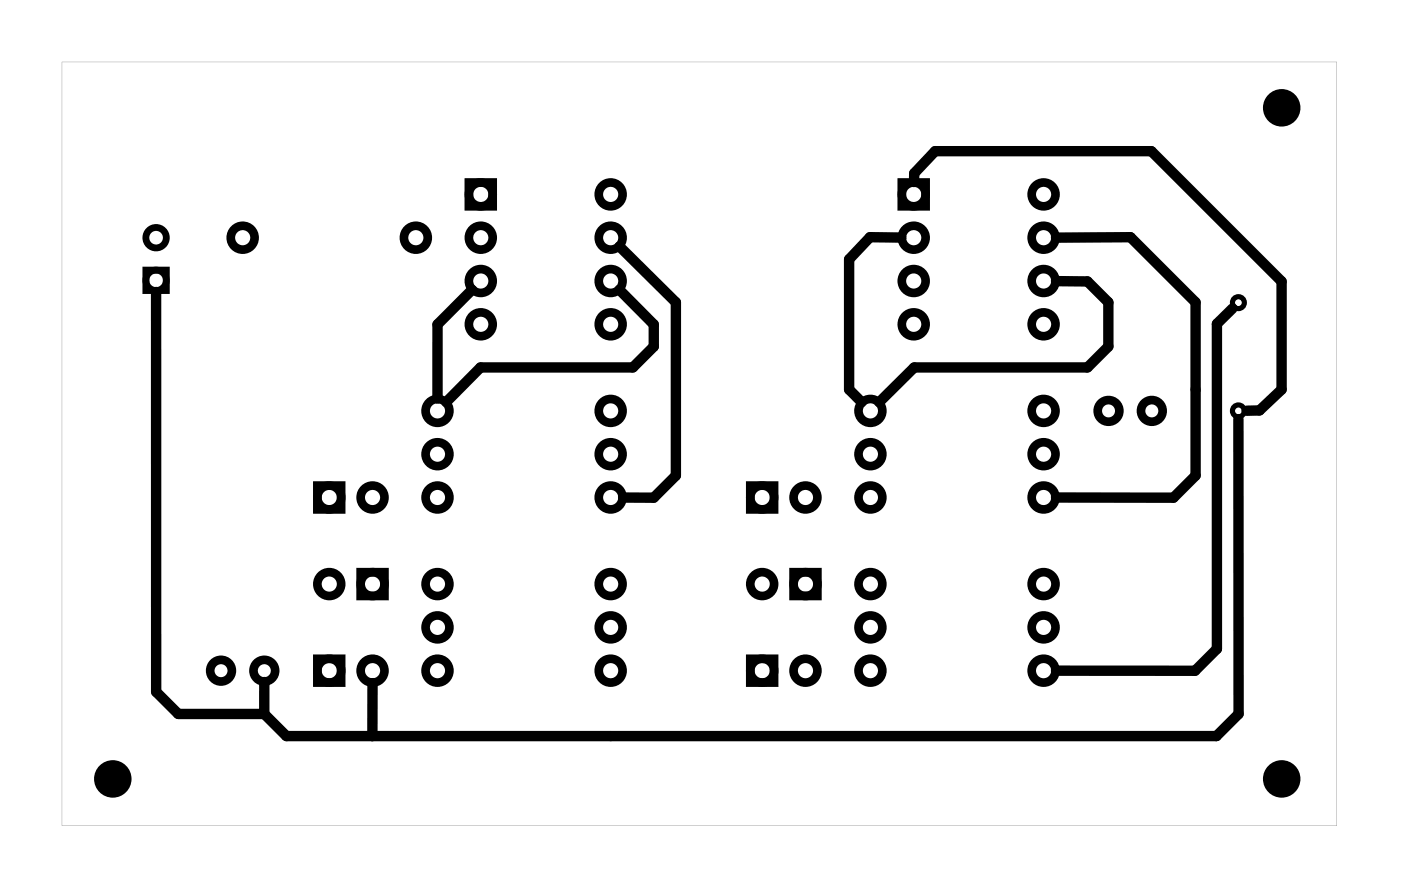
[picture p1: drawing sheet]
<svg xmlns="http://www.w3.org/2000/svg" width="82mm" height="52mm" viewBox="0 0 82 52" stroke-linecap="round" stroke-linejoin="round" font-family="sans-serif">
<path d="M3.6 3.6h74.8v44.8h-74.8zM3.6 3.6v44.8h74.8v-44.8z" fill="#000"/>
<g fill="#000">
<circle cx="75.2" cy="6.3" r="1.1"/>
<circle cx="6.6" cy="45.7" r="1.1"/>
<circle cx="75.2" cy="45.7" r="1.1"/>
</g>
<g fill="none" stroke="#000" stroke-width=".3">
<circle cx="72.7" cy="17.8" r=".35"/>
<circle cx="72.7" cy="24.1" r=".35"/>
</g>
<g fill="none" stroke="#000" stroke-width=".51">
<path d="M27.5 10.7h1.4v1.4h-1.4zM52.9 10.7h1.4v1.4h-1.4zM18.6 28.5h1.4v1.4h-1.4zM18.6 38.6h1.4v1.4h-1.4zM21.2 33.6h1.4v1.4h-1.4zM44 28.5h1.4v1.4h-1.4zM44 38.6h1.4v1.4h-1.4zM46.6 33.6h1.4v1.4h-1.4z"/>
<circle cx="14.2" cy="13.9" r=".7"/>
<circle cx="24.4" cy="13.9" r=".7"/>
<circle cx="28.2" cy="16.5" r=".7"/>
<circle cx="28.2" cy="19" r=".7"/>
<circle cx="28.2" cy="13.9" r=".7"/>
<circle cx="28.2" cy="11.4" r=".7"/>
<circle cx="35.8" cy="16.5" r=".7"/>
<circle cx="35.8" cy="19" r=".7"/>
<circle cx="35.8" cy="13.9" r=".7"/>
<circle cx="35.8" cy="11.4" r=".7"/>
<circle cx="53.6" cy="13.9" r=".7"/>
<circle cx="53.6" cy="16.5" r=".7"/>
<circle cx="53.6" cy="19" r=".7"/>
<circle cx="53.6" cy="11.4" r=".7"/>
<circle cx="61.2" cy="13.9" r=".7"/>
<circle cx="61.2" cy="16.5" r=".7"/>
<circle cx="61.2" cy="19" r=".7"/>
<circle cx="61.2" cy="11.4" r=".7"/>
<circle cx="13" cy="39.3" r=".64"/>
<circle cx="15.5" cy="39.3" r=".64"/>
<circle cx="19.3" cy="29.2" r=".7"/>
<circle cx="19.3" cy="39.3" r=".7"/>
<circle cx="19.3" cy="34.3" r=".7"/>
<circle cx="21.9" cy="29.2" r=".7"/>
<circle cx="21.9" cy="39.3" r=".7"/>
<circle cx="21.9" cy="34.3" r=".7"/>
<circle cx="25.7" cy="36.8" r=".7"/>
<circle cx="25.7" cy="24.1" r=".7"/>
<circle cx="25.7" cy="26.6" r=".7"/>
<circle cx="25.7" cy="29.2" r=".7"/>
<circle cx="25.7" cy="34.3" r=".7"/>
<circle cx="25.7" cy="39.3" r=".7"/>
<circle cx="35.8" cy="39.3" r=".7"/>
<circle cx="35.8" cy="36.8" r=".7"/>
<circle cx="35.8" cy="24.1" r=".7"/>
<circle cx="35.8" cy="34.3" r=".7"/>
<circle cx="35.8" cy="26.6" r=".7"/>
<circle cx="35.8" cy="29.2" r=".7"/>
<circle cx="44.7" cy="29.2" r=".7"/>
<circle cx="44.7" cy="39.3" r=".7"/>
<circle cx="44.7" cy="34.3" r=".7"/>
<circle cx="47.3" cy="39.3" r=".7"/>
<circle cx="47.3" cy="29.2" r=".7"/>
<circle cx="47.3" cy="34.3" r=".7"/>
<circle cx="51.1" cy="29.2" r=".7"/>
<circle cx="51.1" cy="24.1" r=".7"/>
<circle cx="51.1" cy="36.8" r=".7"/>
<circle cx="51.1" cy="26.6" r=".7"/>
<circle cx="51.1" cy="39.3" r=".7"/>
<circle cx="51.1" cy="34.3" r=".7"/>
<circle cx="61.2" cy="34.3" r=".7"/>
<circle cx="61.2" cy="36.8" r=".7"/>
<circle cx="61.2" cy="24.1" r=".7"/>
<circle cx="61.2" cy="26.6" r=".7"/>
<circle cx="61.2" cy="39.3" r=".7"/>
<circle cx="61.2" cy="29.2" r=".7"/>
<circle cx="65" cy="24.1" r=".64"/>
<circle cx="67.6" cy="24.1" r=".64"/>
</g>
<g fill="none" stroke="#000" stroke-width=".4">
<path d="M8.6 15.8h1.2v1.2h-1.2z"/>
<circle cx="9.2" cy="16.4" r=".6"/>
<circle cx="9.2" cy="13.9" r=".6"/>
</g>
<path d="M9.2 17.1v23.5l1.3 1.3h5M27.7 17l-2 2v4.4M36.3 17l2.1 2v1.3l-1.3 1.3h-8.9l-2 2M36.3 14.5l3.4 3.2v10.2l-1.3 1.3h-1.8M52.9 13.9h-1.9l-1.2 1.3v7.7l.8 .7M53.6 10.7v-.5l1.3-1.3h12.7l7.6 7.6v6.4l-1.3 1.2h-.8M62 16.5h1.8l1.2 1.2v2.6l-1.2 1.3h-10.2l-2 2M62 13.9h4.3l3.8 3.8v10.2l-1.3 1.3h-6.8M72.3 18.1l-.9 .9v19.1l-1.3 1.3-8.1-.1M72.7 24.6v17.3l-1.3 1.3h-54.6l-1.3-1.3M15.5 40v1.9M21.9 40.1l-.1 3.1" fill="none" stroke="#000" stroke-width=".61"/>
</svg>
